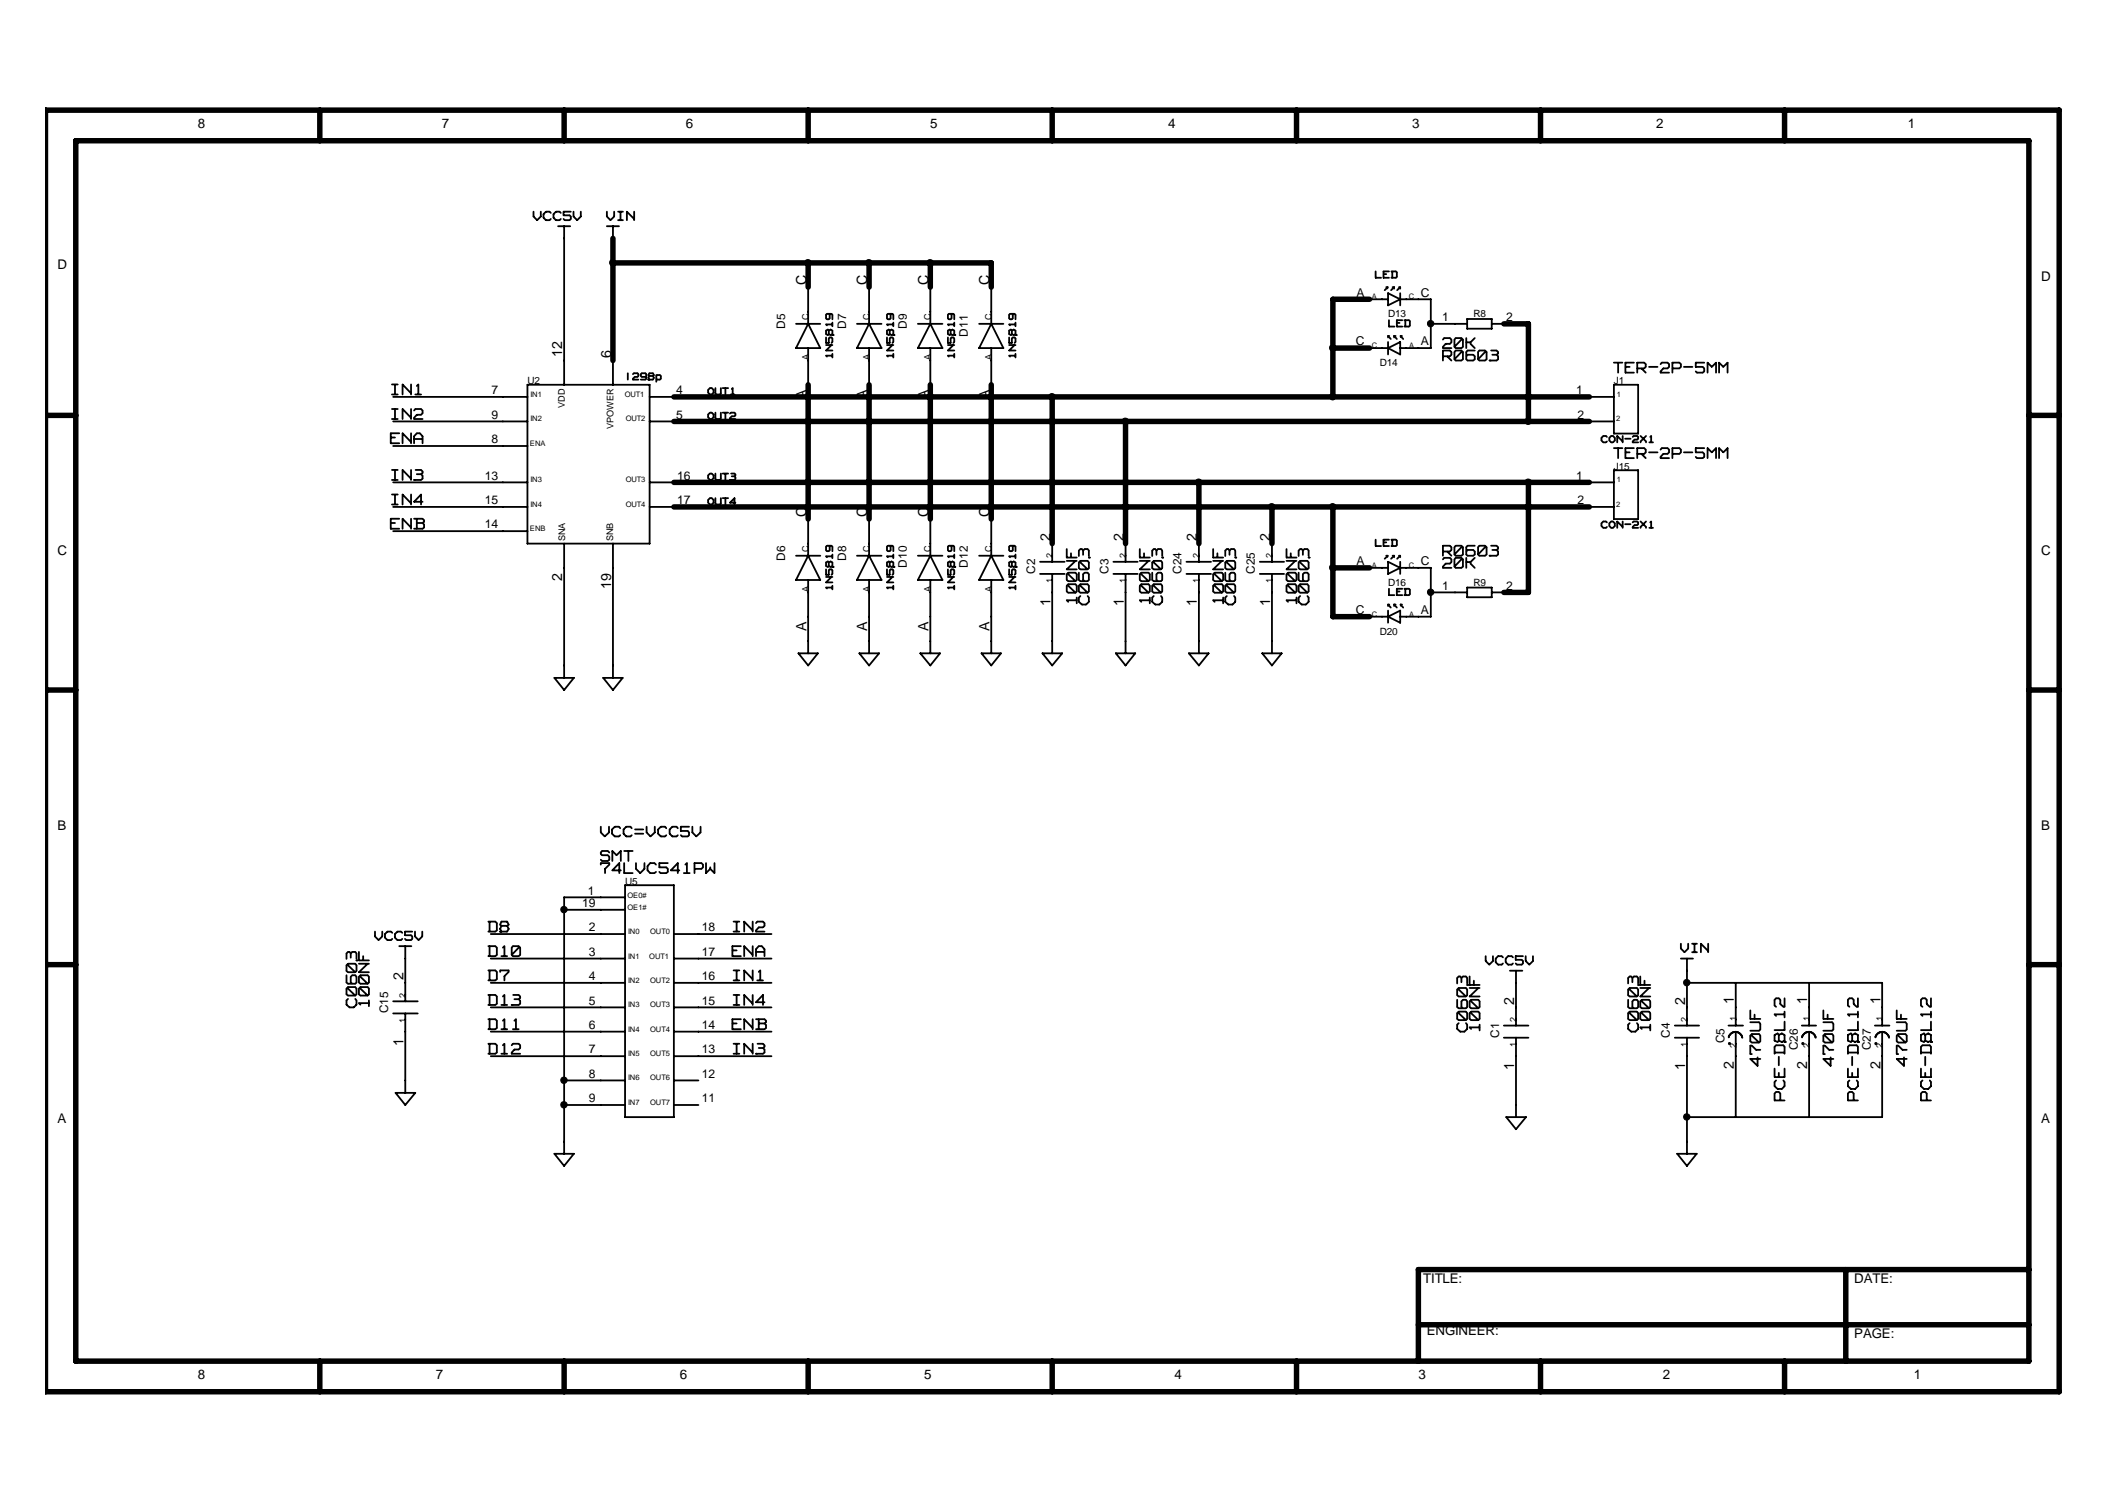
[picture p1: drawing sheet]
<svg xmlns="http://www.w3.org/2000/svg" width="297mm" height="210mm" viewBox="0 0 297 210" stroke-linecap="round" stroke-linejoin="round" font-family="sans-serif">
<defs><g id="words">
<g font-size="3" fill="#fff">
<text x="150.8" y="84.3" transform="rotate(-90 150.8 84.3)">100NF</text>
<text x="152.5" y="84.4" transform="rotate(-90 152.5 84.4)">C0603</text>
<text x="161" y="84.3" transform="rotate(-90 161 84.3)">100NF</text>
<text x="162.7" y="84.4" transform="rotate(-90 162.7 84.4)">C0603</text>
<text x="171.2" y="84.3" transform="rotate(-90 171.2 84.3)">100NF</text>
<text x="172.9" y="84.4" transform="rotate(-90 172.9 84.4)">C0603</text>
<text x="181.5" y="84.3" transform="rotate(-90 181.5 84.3)">100NF</text>
<text x="183.2" y="84.4" transform="rotate(-90 183.2 84.4)">C0603</text>
<text x="50.2" y="140.7" transform="rotate(-90 50.2 140.7)">C0603</text>
<text x="51.9" y="140.5" transform="rotate(-90 51.9 140.5)">100NF</text>
<text x="207.1" y="143.9" transform="rotate(-90 207.1 143.9)">100NF</text>
<text x="230.9" y="143.9" transform="rotate(-90 230.9 143.9)">100NF</text>
<text x="205.3" y="144.1" transform="rotate(-90 205.3 144.1)">C0603</text>
<text x="229.2" y="144.1" transform="rotate(-90 229.2 144.1)">C0603</text>
<text x="246.3" y="148.9" transform="rotate(-90 246.3 148.9)">470UF</text>
<text x="256.5" y="148.9" transform="rotate(-90 256.5 148.9)">470UF</text>
<text x="266.7" y="148.9" transform="rotate(-90 266.7 148.9)">470UF</text>
<text x="249.6" y="153.7" transform="rotate(-90 249.6 153.7)">PCE-D8L12</text>
<text x="259.9" y="153.7" transform="rotate(-90 259.9 153.7)">PCE-D8L12</text>
<text x="270.1" y="153.7" transform="rotate(-90 270.1 153.7)">PCE-D8L12</text>
</g>
<g font-size="2.7" fill="#fff">
<text x="201.5" y="50.6">R0603</text>
<text x="201.5" y="48.9">20K</text>
<text x="225.4" y="52.3">TER-2P-5MM</text>
<text x="54.7" y="58.8">IN2</text>
<text x="54.7" y="55.4">IN1</text>
<text x="54.6" y="62.2">ENA</text>
<text x="225.4" y="64.3">TER-2P-5MM</text>
<text x="54.7" y="70.8">IN4</text>
<text x="54.7" y="67.3">IN3</text>
<text x="54.6" y="74.1">ENB</text>
<text x="201.5" y="77.9">R0603</text>
<text x="201.5" y="79.6">20K</text>
<text x="83.9" y="122.2">74LVC541PW</text>
<text x="83.9" y="120.5">SMT</text>
<text x="68.2" y="130.4">D8</text>
<text x="102.4" y="130.4">IN2</text>
<text x="68.2" y="133.8">D10</text>
<text x="68.2" y="137.2">D7</text>
<text x="102.3" y="133.8">ENA</text>
<text x="102.4" y="137.2">IN1</text>
<text x="68.2" y="140.6">D13</text>
<text x="102.4" y="140.6">IN4</text>
<text x="68.2" y="147.5">D12</text>
<text x="68.2" y="144">D11</text>
<text x="102.3" y="144">ENB</text>
<text x="102.4" y="147.5">IN3</text>
</g>
<text font-size="2.6" fill="#fff" x="83.9" y="117.1">VCC=VCC5V</text>
<g font-size="2.3" fill="#fff">
<text x="74.5" y="31">VCC5V</text>
<text x="84.8" y="31">VIN</text>
<text x="52.4" y="131.5">VCC5V</text>
<text x="207.5" y="134.9">VCC5V</text>
<text x="234.7" y="133.2">VIN</text>
</g>
<g font-size="2">
<text x="112.6" y="39.8" transform="rotate(-90 112.6 39.8)">C</text>
<text x="121.1" y="39.8" transform="rotate(-90 121.1 39.8)">C</text>
<text x="129.7" y="39.8" transform="rotate(-90 129.7 39.8)">C</text>
<text x="138.2" y="39.8" transform="rotate(-90 138.2 39.8)">C</text>
<text x="78.5" y="49.9" transform="rotate(-90 78.5 49.9)">12</text>
<text x="85.3" y="50" transform="rotate(-90 85.3 50)">6</text>
<text x="112.6" y="55.8" transform="rotate(-90 112.6 55.8)">A</text>
<text x="121.1" y="55.8" transform="rotate(-90 121.1 55.8)">A</text>
<text x="129.7" y="55.8" transform="rotate(-90 129.7 55.8)">A</text>
<text x="138.2" y="55.8" transform="rotate(-90 138.2 55.8)">A</text>
<text x="112.6" y="72.2" transform="rotate(-90 112.6 72.2)">C</text>
<text x="121.1" y="72.2" transform="rotate(-90 121.1 72.2)">C</text>
<text x="129.7" y="72.2" transform="rotate(-90 129.7 72.2)">C</text>
<text x="138.2" y="72.2" transform="rotate(-90 138.2 72.2)">C</text>
<text x="146.7" y="75.6" transform="rotate(-90 146.7 75.6)">2</text>
<text x="156.9" y="75.6" transform="rotate(-90 156.9 75.6)">2</text>
<text x="167.1" y="75.6" transform="rotate(-90 167.1 75.6)">2</text>
<text x="177.4" y="75.6" transform="rotate(-90 177.4 75.6)">2</text>
<text x="78.5" y="81.1" transform="rotate(-90 78.5 81.1)">2</text>
<text x="85.3" y="82.2" transform="rotate(-90 85.3 82.2)">19</text>
<text x="112.6" y="88.2" transform="rotate(-90 112.6 88.2)">A</text>
<text x="121.1" y="88.2" transform="rotate(-90 121.1 88.2)">A</text>
<text x="129.7" y="88.2" transform="rotate(-90 129.7 88.2)">A</text>
<text x="138.2" y="88.2" transform="rotate(-90 138.2 88.2)">A</text>
<text x="146.7" y="84.7" transform="rotate(-90 146.7 84.7)">1</text>
<text x="156.9" y="84.7" transform="rotate(-90 156.9 84.7)">1</text>
<text x="167.1" y="84.7" transform="rotate(-90 167.1 84.7)">1</text>
<text x="177.4" y="84.7" transform="rotate(-90 177.4 84.7)">1</text>
<text x="56.3" y="136.9" transform="rotate(-90 56.3 136.9)">2</text>
<text x="211.5" y="140.3" transform="rotate(-90 211.5 140.3)">2</text>
<text x="235.3" y="140.3" transform="rotate(-90 235.3 140.3)">2</text>
<text x="242.1" y="140.2" transform="rotate(-90 242.1 140.2)">1</text>
<text x="252.4" y="140.2" transform="rotate(-90 252.4 140.2)">1</text>
<text x="262.6" y="140.2" transform="rotate(-90 262.6 140.2)">1</text>
<text x="56.3" y="146.1" transform="rotate(-90 56.3 146.1)">1</text>
<text x="211.5" y="149.5" transform="rotate(-90 211.5 149.5)">1</text>
<text x="235.3" y="149.5" transform="rotate(-90 235.3 149.5)">1</text>
<text x="242.1" y="149.3" transform="rotate(-90 242.1 149.3)">2</text>
<text x="252.4" y="149.3" transform="rotate(-90 252.4 149.3)">2</text>
<text x="262.6" y="149.3" transform="rotate(-90 262.6 149.3)">2</text>
</g>
<g font-size="2" fill="#fff">
<text x="116.6" y="49.9" transform="rotate(-90 116.6 49.9)">1N5819</text>
<text x="125.1" y="49.9" transform="rotate(-90 125.1 49.9)">1N5819</text>
<text x="133.6" y="49.9" transform="rotate(-90 133.6 49.9)">1N5819</text>
<text x="142.2" y="49.9" transform="rotate(-90 142.2 49.9)">1N5819</text>
<text x="116.6" y="82.3" transform="rotate(-90 116.6 82.3)">1N5819</text>
<text x="125.1" y="82.3" transform="rotate(-90 125.1 82.3)">1N5819</text>
<text x="133.6" y="82.3" transform="rotate(-90 133.6 82.3)">1N5819</text>
<text x="142.2" y="82.3" transform="rotate(-90 142.2 82.3)">1N5819</text>
</g>
<g font-size="1.9">
<text x="27.6" y="17.9">8</text>
<text x="61.7" y="17.9">7</text>
<text x="95.8" y="17.9">6</text>
<text x="129.9" y="17.9">5</text>
<text x="163.2" y="17.9">4</text>
<text x="197.2" y="17.9">3</text>
<text x="231.3" y="17.9">2</text>
<text x="266.4" y="17.9">1</text>
<text x="8" y="37.5">D</text>
<text x="285" y="39.2">D</text>
<text x="8" y="77.6">C</text>
<text x="285" y="77.6">C</text>
<text x="8" y="115.9">B</text>
<text x="285" y="115.9">B</text>
<text x="8" y="156.8">A</text>
<text x="285" y="156.8">A</text>
<text x="198.8" y="179.2">TITLE:</text>
<text x="259" y="179.2">DATE:</text>
<text x="199.3" y="186.5">ENGINEER:</text>
<text x="259" y="186.8">PAGE:</text>
<text x="27.6" y="192.6">8</text>
<text x="60.9" y="192.6">7</text>
<text x="95" y="192.6">6</text>
<text x="129.1" y="192.6">5</text>
<text x="164" y="192.6">4</text>
<text x="198.1" y="192.6">3</text>
<text x="232.2" y="192.6">2</text>
<text x="267.3" y="192.6">1</text>
</g>
<g font-size="1.7">
<text x="189.4" y="41.4">A</text>
<text x="198.4" y="41.4">C</text>
<text x="109.6" y="45.9" transform="rotate(-90 109.6 45.9)">D5</text>
<text x="118.2" y="45.9" transform="rotate(-90 118.2 45.9)">D7</text>
<text x="126.7" y="45.9" transform="rotate(-90 126.7 45.9)">D9</text>
<text x="135.2" y="47" transform="rotate(-90 135.2 47)">D11</text>
<text x="201.4" y="44.8">1</text>
<text x="210.4" y="44.8">2</text>
<text x="189.4" y="48.2">C</text>
<text x="198.4" y="48.2">A</text>
<text x="68.6" y="55">7</text>
<text x="68.6" y="58.5">9</text>
<text x="94.4" y="55">4</text>
<text x="94.4" y="58.5">5</text>
<text x="220.1" y="55">1</text>
<text x="220.3" y="58.5">2</text>
<text x="68.6" y="61.9">8</text>
<text x="67.7" y="67">13</text>
<text x="67.7" y="70.4">15</text>
<text x="94.6" y="67">16</text>
<text x="94.6" y="70.4">17</text>
<text x="220.1" y="67">1</text>
<text x="220.3" y="70.4">2</text>
<text x="67.7" y="73.8">14</text>
<text x="109.6" y="78.3" transform="rotate(-90 109.6 78.3)">D6</text>
<text x="118.2" y="78.3" transform="rotate(-90 118.2 78.3)">D8</text>
<text x="126.7" y="79.3" transform="rotate(-90 126.7 79.3)">D10</text>
<text x="135.2" y="79.3" transform="rotate(-90 135.2 79.3)">D12</text>
<text x="144.6" y="80.2" transform="rotate(-90 144.6 80.2)">C2</text>
<text x="154.8" y="80.2" transform="rotate(-90 154.8 80.2)">C3</text>
<text x="165" y="80.2" transform="rotate(-90 165 80.2)">C24</text>
<text x="175.3" y="80.2" transform="rotate(-90 175.3 80.2)">C25</text>
<text x="189.4" y="78.9">A</text>
<text x="198.4" y="78.9">C</text>
<text x="201.4" y="82.4">1</text>
<text x="210.4" y="82.4">2</text>
<text x="189.4" y="85.7">C</text>
<text x="198.4" y="85.7">A</text>
<text x="82.1" y="124.9">1</text>
<text x="81.3" y="126.7">19</text>
<text x="82.3" y="130.1">2</text>
<text x="98" y="130.1">18</text>
<text x="82.3" y="133.5">3</text>
<text x="82.3" y="136.9">4</text>
<text x="98" y="133.5">17</text>
<text x="98" y="136.9">16</text>
<text x="54.2" y="141.5" transform="rotate(-90 54.2 141.5)">C15</text>
<text x="82.3" y="140.3">5</text>
<text x="82.3" y="143.7">6</text>
<text x="98" y="140.3">15</text>
<text x="98" y="143.7">14</text>
<text x="82.3" y="147.1">7</text>
<text x="98" y="147.1">13</text>
<text x="209.3" y="144.9" transform="rotate(-90 209.3 144.9)">C1</text>
<text x="233.2" y="144.9" transform="rotate(-90 233.2 144.9)">C4</text>
<text x="240.8" y="145.7" transform="rotate(-90 240.8 145.7)">C5</text>
<text x="251.1" y="146.7" transform="rotate(-90 251.1 146.7)">C26</text>
<text x="261.3" y="146.7" transform="rotate(-90 261.3 146.7)">C27</text>
<text x="82.3" y="150.5">8</text>
<text x="82.3" y="153.9">9</text>
<text x="98" y="153.9">11</text>
<text x="98" y="150.5">12</text>
</g>
<g font-size="1.7" fill="#fff">
<text x="192.1" y="39">LED</text>
<text x="194" y="45.8">LED</text>
<text x="87.7" y="53.2">l298p</text>
<text x="98.9" y="58.6">OUT2</text>
<text x="98.9" y="55.2">OUT1</text>
<text x="223.6" y="61.9">CON-2X1</text>
<text x="98.9" y="70.6">OUT4</text>
<text x="98.9" y="67.2">OUT3</text>
<text x="192.1" y="76.4">LED</text>
<text x="223.6" y="73.9">CON-2X1</text>
<text x="194" y="83.3">LED</text>
</g>
<g font-size="1.4">
<text x="193.8" y="44.3">D13</text>
<text x="205.8" y="44.3">R8</text>
<text x="73.7" y="53.7">U2</text>
<text x="192.7" y="51.2">D14</text>
<text x="225.4" y="53.7">J1</text>
<text x="225.4" y="65.6">J15</text>
<text x="193.8" y="81.8">D16</text>
<text x="205.8" y="81.8">R9</text>
<text x="192.7" y="88.7">D20</text>
<text x="87.3" y="123.6">U5</text>
</g>
<g font-size="1.3">
<text x="112.9" y="44.7" transform="rotate(-90 112.9 44.7)">C</text>
<text x="121.5" y="44.7" transform="rotate(-90 121.5 44.7)">C</text>
<text x="130" y="44.7" transform="rotate(-90 130 44.7)">C</text>
<text x="138.5" y="44.7" transform="rotate(-90 138.5 44.7)">C</text>
<text x="112.9" y="50.3" transform="rotate(-90 112.9 50.3)">A</text>
<text x="121.5" y="50.3" transform="rotate(-90 121.5 50.3)">A</text>
<text x="130" y="50.3" transform="rotate(-90 130 50.3)">A</text>
<text x="138.5" y="50.3" transform="rotate(-90 138.5 50.3)">A</text>
<text x="78.9" y="57" transform="rotate(-90 78.9 57)">VDD</text>
<text x="85.7" y="59.9" transform="rotate(-90 85.7 59.9)">VPOWER</text>
<text x="78.9" y="75.6" transform="rotate(-90 78.9 75.6)">SNA</text>
<text x="85.6" y="75.6" transform="rotate(-90 85.6 75.6)">SNB</text>
<text x="112.9" y="77.1" transform="rotate(-90 112.9 77.1)">C</text>
<text x="121.5" y="77.1" transform="rotate(-90 121.5 77.1)">C</text>
<text x="130" y="77.1" transform="rotate(-90 130 77.1)">C</text>
<text x="138.5" y="77.1" transform="rotate(-90 138.5 77.1)">C</text>
<text x="147" y="78" transform="rotate(-90 147 78)">2</text>
<text x="157.3" y="78" transform="rotate(-90 157.3 78)">2</text>
<text x="167.5" y="78" transform="rotate(-90 167.5 78)">2</text>
<text x="177.7" y="78" transform="rotate(-90 177.7 78)">2</text>
<text x="112.9" y="82.6" transform="rotate(-90 112.9 82.6)">A</text>
<text x="121.5" y="82.6" transform="rotate(-90 121.5 82.6)">A</text>
<text x="130" y="82.6" transform="rotate(-90 130 82.6)">A</text>
<text x="138.5" y="82.6" transform="rotate(-90 138.5 82.6)">A</text>
<text x="147" y="81.4" transform="rotate(-90 147 81.4)">1</text>
<text x="157.3" y="81.4" transform="rotate(-90 157.3 81.4)">1</text>
<text x="167.5" y="81.4" transform="rotate(-90 167.5 81.4)">1</text>
<text x="177.7" y="81.4" transform="rotate(-90 177.7 81.4)">1</text>
<text x="56.7" y="142.8" transform="rotate(-90 56.7 142.8)">1</text>
<text x="56.7" y="139.4" transform="rotate(-90 56.7 139.4)">2</text>
<text x="211.8" y="142.8" transform="rotate(-90 211.8 142.8)">2</text>
<text x="235.7" y="142.8" transform="rotate(-90 235.7 142.8)">2</text>
<text x="242.5" y="142.6" transform="rotate(-90 242.5 142.6)">1</text>
<text x="252.7" y="142.6" transform="rotate(-90 252.7 142.6)">1</text>
<text x="262.9" y="142.6" transform="rotate(-90 262.9 142.6)">1</text>
<text x="211.8" y="146.2" transform="rotate(-90 211.8 146.2)">1</text>
<text x="235.7" y="146.2" transform="rotate(-90 235.7 146.2)">1</text>
<text x="242.5" y="146.4" transform="rotate(-90 242.5 146.4)">2</text>
<text x="252.7" y="146.4" transform="rotate(-90 252.7 146.4)">2</text>
<text x="262.9" y="146.4" transform="rotate(-90 262.9 146.4)">2</text>
</g>
<g font-size="1.1">
<text x="191.6" y="41.8">A</text>
<text x="196.8" y="41.8">C</text>
<text x="191.6" y="48.6">C</text>
<text x="196.8" y="48.6">A</text>
<text x="74.1" y="58.9">IN2</text>
<text x="74.1" y="55.4">IN1</text>
<text x="87.2" y="55.4">OUT1</text>
<text x="87.4" y="58.9">OUT2</text>
<text x="225.7" y="58.9">2</text>
<text x="225.8" y="55.4">1</text>
<text x="74" y="62.3">ENA</text>
<text x="74.1" y="70.8">IN4</text>
<text x="74.1" y="67.4">IN3</text>
<text x="87.4" y="70.8">OUT4</text>
<text x="87.4" y="67.4">OUT3</text>
<text x="225.7" y="70.8">2</text>
<text x="225.8" y="67.4">1</text>
<text x="74" y="74.2">ENB</text>
<text x="191.6" y="79.3">A</text>
<text x="196.8" y="79.3">C</text>
<text x="191.6" y="86.1">C</text>
<text x="196.8" y="86.1">A</text>
<text x="87.6" y="125.4">OE0#</text>
<text x="87.6" y="127.1">OE1#</text>
<text x="87.7" y="130.4">IN0</text>
<text x="90.8" y="130.4">OUT0</text>
<text x="87.7" y="137.3">IN2</text>
<text x="87.7" y="133.9">IN1</text>
<text x="90.7" y="133.9">OUT1</text>
<text x="90.8" y="137.3">OUT2</text>
<text x="87.7" y="140.7">IN3</text>
<text x="90.8" y="140.7">OUT3</text>
<text x="87.7" y="147.5">IN5</text>
<text x="87.7" y="144.1">IN4</text>
<text x="90.8" y="147.5">OUT5</text>
<text x="90.8" y="144.1">OUT4</text>
<text x="87.7" y="154.3">IN7</text>
<text x="87.7" y="150.9">IN6</text>
<text x="90.8" y="154.3">OUT7</text>
<text x="90.8" y="150.8">OUT6</text>
</g>
</g></defs>
<g fill="none" stroke="#000" stroke-width=".25">
<path d="M6.5 15.6h280.9v178.6h-280.9zM10.4 19.5h273.1v170.8h-273.1zM74.5 30.2l.5 .5M74.5 29.6v.6M75.5 29.6v.6M75.5 30.2l-.5 .5M75.9 29.9v.5M75.9 30.4l.3 .3M76.2 29.6l-.3 .3M76.3 29.6h.4M76.3 30.7h.4M76.8 29.6l.1 .1"/>
<path d="M76.9 30.6l-.1 .1M77.3 30.4l.3 .3M77.3 29.9v.5M77.6 29.6l-.3 .3M77.7 29.6h.4M77.7 30.7h.4M77.9 31.6h1.7M78.1 29.6l.2 .1M78.3 30.6l-.2 .1M78.7 30.6l.2 .1M78.7 29.6v.5M78.7 29.6h1"/>
<path d="M78.7 30.1h.8M78.8 31.6v22.1M78.9 30.7h.6M79.5 30.1l.2 .1M79.7 30.6l-.2 .1M79.7 30.3v.2M80.1 30.2l.5 .5M80.1 29.6v.6M81.1 29.6v.6M81.1 30.2l-.5 .5M84.8 31.6h1.6M84.8 30.2l.4 .5"/>
<path d="M84.8 29.6v.6M85.6 31.6v1.7M85.8 29.6v.6M85.8 30.2l-.5 .5M86.3 29.6h.7M86.3 30.7h.7M86.7 29.6v1.1M87.5 29.6l1 .9M87.5 29.6v1.1M88.6 29.6v1.1M192.1 37.9v.9M192.2 38.8h.7"/>
<path d="M193.2 37.9h.8M193.2 37.9v.9M193.3 38.3h.3M193.3 38.8h.7M194.3 37.9h.6M194.3 38.8h.6M194.4 37.9v.8M194.9 37.9l.2 .1M195.1 38.7l-.2 .1M195.1 38.1v.5M54.7 55.1h.8M54.7 58.5h.8"/>
<path d="M54.7 53.7h.8M54.7 57.1h.8M54.9 55.4h18.8M54.9 58.9h18.8M55.2 53.7v1.3M55.2 57.2v1.3M56.2 53.7v1.4M56.2 57.2v1.3M56.2 53.7l1.2 1.2M56.2 57.1l1.2 1.2M57.4 53.7v1.4M57.4 57.1v1.4"/>
<path d="M57.8 58.4v.1M57.9 58.5h1.1M58 55.1h.8M58 57.1l-.2 .2M58 57.1h.8M58.2 57.9l-.4 .4M58.3 57.9h.5M58.4 53.7l-.2 .2M58.4 53.7v1.3M58.8 57.1l.2 .2M59 57.4v.3M59 57.7l-.2 .2"/>
<path d="M73.7 53.7h17v22.2h-17zM85.6 50.3v3.4M87.7 52.1v.9M88.4 52.9v.1M88.4 53h.8M88.5 52.1l-.1 .2M88.6 52.1h.4M88.6 52.6l-.2 .3M88.7 52.6h.3M89 52.1l.2 .2M89.2 52.3v.2M89.2 52.5l-.2 .1"/>
<path d="M89.5 53h.6M89.5 52.5l.1 .1M89.5 52.3v.2M89.6 52.1l-.1 .2M89.7 52.6h.4M89.7 52.1h.4M90.1 52.1l.2 .2M90.2 52.5l-.1 .1M90.3 52.9l-.2 .1M90.3 52.3v.5M90.6 53h.1M90.7 52.1l-.1 .3 .1 .1-.1 .3 .1 .2"/>
<path d="M90.7 53h.4M90.7 55.4h3.4M90.7 58.9h3.4M90.7 52.1h.4M90.7 52.5h.4M91.2 52.1l.1 .3-.1 .1 .1 .3-.1 .2M91.7 52.4v.9M91.7 52.9l.1 .1M91.8 52.4l-.1 .1M91.8 53h.3M91.8 52.4h.3M92.2 52.4l.1 .1"/>
<path d="M92.3 52.9l-.1 .1M92.3 52.5v.3M98.9 54.5v.3M98.9 57.9v.3M98.9 54.8l.2 .3M98.9 58.3l.2 .2M99.1 54.2l-.2 .3M99.1 57.6l-.2 .3M99.2 54.2h.2M99.2 55.1h.2M99.2 57.6h.2M99.2 58.5h.2"/>
<path d="M99.4 54.2l.3 .3M99.4 57.6l.3 .3M99.7 54.5v.3M99.7 57.9v.3M99.7 54.8l-.3 .3M99.7 58.3l-.3 .2M99.9 55l.1 .1M99.9 58.4l.1 .1M99.9 54.2v.7M99.9 57.6v.7M100.1 55.1h.4M100.1 58.5h.4"/>
<path d="M100.7 55l-.2 .1M100.7 58.4l-.2 .1M100.7 54.2v.7M100.7 57.6v.7M100.9 54.2h.8M100.9 57.6h.8M101.3 54.2v.9M101.3 57.7v.8M101.9 58.4v.1M102 58.5h.7M102.1 55.1h.5M102.1 57.6l-.2 .2"/>
<path d="M102.1 57.6h.4M102.2 58.1l-.3 .3M102.2 58.1h.3M102.3 54.2l-.1 .1M102.3 54.2v.8M102.6 57.6l.1 .2M102.7 57.8v.2M102.7 58l-.1 .1M111.2 45.2h3.4M112.9 40.1v5.1M112.9 48.6v5.1M112.9 45.2l1.7 3.4h-3.4z"/>
<path d="M115.4 44.5l.1 .1M115.4 45.3l.1 .1M115.4 46.2l.2-.2 .1 .2 .3-.2 .2 .2M115.4 46.7l.2 .1 .1-.1 .3 .1 .2-.1M115.4 49.7l.1 .1M115.4 44v.4M115.4 46.2v.4M115.4 47.1v.8M115.4 47.9h.3M115.4 48.2h.8M115.4 45.3h.8M115.4 49h.8"/>
<path d="M115.4 49.7h.8M115.5 43.8l-.1 .2M115.5 44.6h.2M115.5 43.8h.6M115.7 46.2v.4M115.7 47.3v.6M115.8 43.9l.1 .1M115.9 44.5l-.2 .1M115.9 47.1l-.2 .2M115.9 44v.4M115.9 47.1h.2M116.1 48.2l-.7 .8"/>
<path d="M116.1 43.8l.1 .2M116.1 47.1l.1 .2M116.2 46.8h.1M116.2 47.8l-.1 .1M116.2 44v.6M116.2 45.1v.5M116.2 46.2v.4M116.2 47.3v.4M116.2 49.4v.5M119.7 45.2h3.4M121.4 40.1v5.1M121.4 48.6v5.1"/>
<path d="M121.4 45.2l1.7 3.4h-3.4zM123.9 44.5l.1 .1M123.9 45.3l.1 .1M123.9 46.2l.2-.2 .1 .2 .3-.2 .3 .2M123.9 46.7l.2 .1 .1-.1 .3 .1 .3-.1M123.9 49.7l.1 .1M123.9 44v.4M123.9 46.2v.4M123.9 47.1v.8M123.9 47.9h.3M123.9 48.2h.9M123.9 45.3h.8"/>
<path d="M123.9 49h.9M123.9 49.7h.8M124 43.8l-.1 .2M124 44.6h.2M124 43.8h.6M124.2 46.2v.4M124.2 47.3v.6M124.3 43.9l.1 .1M124.4 44.5l-.2 .1M124.4 47.1l-.2 .2M124.4 44v.4M124.4 47.1h.2"/>
<path d="M124.6 48.2l-.7 .8M124.6 43.8l.2 .2M124.6 47.1l.2 .2M124.8 46.8h.1M124.8 47.8l-.2 .1M124.8 44v.6M124.8 45.1v.5M124.8 46.2v.4M124.8 47.3v.4M124.8 49.4v.5M128.2 45.2h3.4M129.9 40.1v5.1"/>
<path d="M129.9 48.6v5.1M129.9 45.2l1.7 3.4h-3.4zM132.4 44.5l.1 .1M132.4 45.3l.1 .1M132.4 46.2l.2-.2 .2 .2 .2-.2 .3 .2M132.4 46.7l.2 .1 .2-.1 .2 .1 .3-.1M132.4 49.7l.1 .1M132.4 47.9h.4M132.4 48.2h.9M132.4 44v.4M132.4 46.2v.4M132.4 47.1v.8"/>
<path d="M132.4 45.3h.8M132.4 49h.9M132.4 49.7h.8M132.5 43.8l-.1 .2M132.5 44.6h.2M132.5 43.8h.6M132.8 46.2v.4M132.8 47.3v.6M132.8 43.9l.1 .1M132.9 44.5l-.1 .1M132.9 47.1l-.1 .2M132.9 44v.4"/>
<path d="M132.9 47.1h.2M133.1 48.2l-.7 .8M133.1 43.8l.2 .2M133.1 47.1l.2 .2M133.3 46.8h.1M133.3 47.8l-.2 .1M133.3 44v.6M133.3 45.1v.5M133.3 46.2v.4M133.3 47.3v.4M133.3 49.4v.5M136.7 45.2h3.4"/>
<path d="M138.4 40.1v5.1M138.4 48.6v5.1M138.4 45.2l1.7 3.4h-3.4zM140.9 45.3l.2 .1M140.9 44.5l.2 .1M140.9 46.2l.3-.2 .1 .2 .3-.2 .2 .2M140.9 46.7l.3 .1 .1-.1 .3 .1 .2-.1M140.9 49.7l.2 .1M140.9 44v.4M140.9 46.2v.4M140.9 47.1v.8M140.9 47.9h.4"/>
<path d="M140.9 48.2h.9M141 45.3h.8M141 49h.8M141 49.7h.8M141.1 43.8l-.2 .2M141.1 44.6h.2M141.1 43.8h.5M141.3 46.2v.4M141.3 47.3v.6M141.4 43.9v.1M141.4 44.5l-.1 .1M141.4 47.1l-.1 .2"/>
<path d="M141.4 44v.4M141.5 47.1h.1M141.6 48.2l-.7 .8M141.7 43.8l.1 .2M141.7 47.1l.1 .2M141.8 46.8h.1M141.8 47.8l-.1 .1M141.8 44v.6M141.8 45.1v.5M141.8 46.2v.4M141.8 47.3v.4M141.8 49.4v.5"/>
<path d="M191.3 48.6h2.5M191.3 41.8h2.5M193.6 40.1h.2v.2M193.8 40.1l-.4 .4M193.8 41l1.7 .8-1.7 .8zM193.8 47v.1M193.8 47.8v1.7M193.8 48.6l1.7-.8v1.7zM194 44.7v.9M194 46.9h-.2l.4 .4M194 45.6h.7M194.5 40.1h.2"/>
<path d="M194.7 46.9h.2M194.7 40.1v.2M194.7 46.9v.2M194.7 46.9l.4 .4M194.7 40.1l-.4 .4M195.1 44.7h.7M195.1 44.8v.8M195.1 45.1h.4M195.1 45.6h.7M195.4 40.1h.1l-.4 .4M195.5 40.1v.2M195.5 41v1.6"/>
<path d="M195.5 41.8h4.3v6.8h-4.3M195.6 46.9l.4 .4M195.8 46.9h-.2v.2M196.1 44.7h.6M196.1 45.6h.6M196.3 44.8v.8M196.8 44.7l.1 .1M196.9 45.5l-.1 .1M196.9 44.9v.5M199.8 45.2h5.1M201.5 48.5v.1M201.5 49v1.3"/>
<path d="M201.5 49h.9M201.5 48.6h1.2M201.5 49.8h.9M201.7 47.2l-.2 .2M201.7 47.2h.7M201.9 48l-.4 .4M201.9 48h.5M202.1 49.8l.6 .5M202.5 47.2l.2 .2M202.5 49l.2 .2M202.7 47.5v.3M202.7 49.2v.3"/>
<path d="M202.7 47.8l-.2 .2M202.7 49.5l-.2 .3M203.1 48.4l.2 .2M203.1 50.2l.2 .1M203.1 47.5v.9M203.1 49.2v.9M203.3 47.2l-.2 .2M203.3 49l-.2 .2M203.3 48.6h.7M203.3 49h.7M203.3 47.2h.7M203.3 50.3h.7"/>
<path d="M204 47.5l-.8 .9M204 49.2l-.8 .9M204.1 47.4h.2M204.1 47.2l.2 .2M204.1 49.2h.2M204.1 49l.2 .2M204.3 48.4l-.2 .2M204.3 50.2l-.2 .1M204.3 47.5v.9M204.3 49.2v.9M204.8 50.2l.1 .1M204.8 47.2v1.4"/>
<path d="M204.8 49.2v.9M204.8 47.8h.5M204.9 44.5h3.4v1.4h-3.4zM204.9 49.5l-.1 .2M204.9 49l-.1 .2M205 49h1M205 50.3h.7M205 49.5h.7M205.4 47.9v.1M205.4 48.1l.6 .5M205.7 49.5l.3 .3M206 49.8v.3"/>
<path d="M206 50.2l-.3 .1M206 47.2l-.6 .6M206.4 50.2l.2 .1M206.4 49.2v.9M206.6 49l-.2 .2M206.6 49h.7M206.6 50.3h.7M207.3 49.2l-.8 .9M207.4 49.2h.2M207.4 49l.2 .2M207.6 50.2l-.2 .1M207.6 49.2v.9"/>
<path d="M208 50.3h.1M208.2 49h.8M208.2 50.3h.8M208.3 45.2h1.7M208.4 49.5h.6M209 49l.2 .2M209 49.6l.2 .2M209.2 49.2v.1M209.2 49.8v.3M209.2 50.2l-.2 .1M209.2 49.4l-.2 .1M222 55.4h3.4"/>
<path d="M222 58.9h3.4M225.4 53.7h3.4v6.9h-3.4zM225.4 50.6h1.2M226 50.7v1.3M227 50.7v1.3M227 50.6h1.2M227 52h1.2M227 51.2h.6M228.6 50.7v1.3M228.6 50.6h1M228.7 51.4h.9M229.3 51.5l.5 .5"/>
<path d="M229.6 50.6l.2 .3M229.8 50.9v.3M229.8 51.2l-.2 .2M230.3 51.2h1.2M231.9 51.9v.1M231.9 52h1.2M232.1 50.6l-.2 .3M232.1 50.6h.7M232.3 51.4l-.4 .5M232.3 51.4h.5M232.9 50.6l.2 .3M233.1 50.9v.3"/>
<path d="M233.1 51.2l-.2 .2M233.6 50.7v1.3M233.6 50.6h.9M233.6 51.4h.9M234.5 50.6l.2 .3M234.7 50.9v.3M234.7 51.2l-.2 .2M235.2 51.2h1.1M236.8 51.9l.2 .1M236.8 50.6v.6M236.9 51.2h.8M236.9 50.6h1.1"/>
<path d="M237 52h.7M237.8 51.2l.2 .2M238 51.5v.3M238 51.9l-.2 .1M238.5 50.7v1.3M238.5 50.6l.5 .6M239.6 50.7v1.3M239.6 50.6l-.5 .6M240.1 50.7v1.3M240.1 50.6l.5 .6M241.3 50.7v1.3M241.3 50.6l-.6 .6"/>
<path d="M54.6 60.5h1.2M54.6 72.4h1.2M54.6 60.6v1.3M54.6 72.5v1.3M54.6 73h.6M54.6 73.8h1.2M54.6 61.1h.6M54.6 61.9h1.2M54.7 67h.8M54.7 70.5h.8M54.7 65.6h.8M54.7 69.1h.8"/>
<path d="M54.9 67.4h18.8M54.9 70.8h18.8M54.9 62.3h18.8M54.9 74.2h18.8M55.2 65.7v1.3M55.2 69.1v1.3M56.2 65.6l1.2 1.2M56.2 60.6v1.3M56.2 65.7v1.3M56.2 69.1v1.4M56.2 72.5v1.3M56.2 72.4l1.2 1.2"/>
<path d="M56.2 69.1l1.2 1.1M56.2 60.5l1.2 1.2M57.4 60.5v1.4M57.4 65.6v1.4M57.4 69.1v1.4M57.4 72.4v1.4M57.8 67h.1M57.8 61v.9M57.8 72.4h1.2M57.8 73.8h1.2M57.9 70.1h1.1M57.9 61.3h1.1"/>
<path d="M58 67h.8M58 65.6h.8M58.2 66.2h.6M58.2 72.5v1.3M58.2 60.5l-.4 .4M58.3 60.5h.3M58.3 73h.7M58.6 60.5l.4 .4M58.8 65.6l.2 .2M58.8 69.1v1.4M58.8 69.1l-1 1M58.8 66.3l.2 .1"/>
<path d="M59 61v.9M59 65.9v.1M59 66.5v.3M59 66.9l-.2 .1M59 66.1l-.2 .1M59 72.4l.2 .3M59 73l.2 .3M59.2 72.9l-.1 .1M59.2 72.7v.1M59.2 73.3v.3M59.2 73.7l-.2 .1M78.8 75.9v18.8"/>
<path d="M85.6 75.9v18.8M90.7 67.4h3.4M90.7 70.8h3.4M98.9 66.4v.3M98.9 69.9v.3M98.9 66.8l.2 .2M98.9 70.2l.2 .3M99.1 66.1l-.2 .3M99.1 69.6l-.2 .2M99.2 66.1h.2M99.2 67h.2M99.2 69.6h.2"/>
<path d="M99.2 70.5h.2M99.4 66.1l.3 .3M99.4 69.6l.3 .2M99.7 66.4v.3M99.7 69.9v.3M99.7 66.8l-.3 .2M99.7 70.2l-.3 .3M99.9 66.9l.1 .1M99.9 70.3l.1 .2M99.9 66.1v.8M99.9 69.6v.7M100.1 67h.4"/>
<path d="M100.1 70.5h.4M100.7 66.9l-.2 .1M100.7 70.3l-.2 .2M100.7 66.1v.8M100.7 69.6v.7M100.9 66.1h.8M100.9 69.6h.8M101.3 66.2v.8M101.3 69.6v.9M101.9 67h.1M102 70.2h.7M102.1 66.1h.4"/>
<path d="M102.1 67h.4M102.2 66.5h.3M102.6 66.1l.1 .2M102.6 69.6v.9M102.6 69.6l-.7 .6M102.6 66.6h.1M102.7 66.3v.1M102.7 66.7v.2M102.7 66.9l-.1 .1M102.7 66.4l-.1 .1M111.2 77.6h3.4M112.9 72.5v5.1"/>
<path d="M112.9 77.6l1.7 3.4h-3.4zM115.4 76.8l.1 .2M115.4 77.7l.1 .1M115.4 78.5l.2-.1 .1 .1 .3-.1 .2 .1M115.4 79.1l.2 .1 .1-.1 .3 .1 .2-.1M115.4 76.4v.4M115.4 78.6v.4M115.4 79.5v.7M115.4 77.7h.8M115.5 76.2l-.1 .1M115.5 77h.2M115.5 76.2h.6"/>
<path d="M115.7 78.6v.4M115.7 79.7v.5M115.8 76.3h.1M115.9 76.8l-.2 .2M115.9 79.5l-.2 .1M115.9 76.4v.4M115.9 79.5h.2M116.1 76.2l.1 .1M116.1 79.5l.1 .1M116.2 79.2h.1M116.2 76.4v.6M116.2 77.4v.5"/>
<path d="M116.2 78.6v.4M116.2 79.7v.4M119.7 77.6h3.4M121.4 72.5v5.1M121.4 77.6l1.7 3.4h-3.4zM123.9 76.8l.1 .2M123.9 77.7l.1 .1M123.9 78.5l.2-.1 .1 .1 .3-.1 .3 .1M123.9 79.1l.2 .1 .1-.1 .3 .1 .3-.1M123.9 76.4v.4M123.9 78.6v.4M123.9 79.5v.7"/>
<path d="M123.9 77.7h.8M124 76.2l-.1 .1M124 77h.2M124 76.2h.6M124.2 78.6v.4M124.2 79.7v.5M124.3 76.3h.1M124.4 76.8l-.2 .2M124.4 79.5l-.2 .1M124.4 76.4v.4M124.4 79.5h.2M124.6 76.2l.2 .1"/>
<path d="M124.6 79.5l.2 .1M124.8 79.2h.1M124.8 76.4v.6M124.8 77.4v.5M124.8 78.6v.4M124.8 79.7v.4M128.2 77.6h3.4M129.9 72.5v5.1M129.9 77.6l1.7 3.4h-3.4zM132.4 76.8l.1 .2M132.4 77.7l.1 .1M132.4 78.5l.2-.1 .2 .1 .2-.1 .3 .1"/>
<path d="M132.4 79.1l.2 .1 .2-.1 .2 .1 .3-.1M132.4 76.4v.4M132.4 78.6v.4M132.4 79.5v.7M132.4 77.7h.8M132.5 76.2l-.1 .1M132.5 77h.2M132.5 76.2h.6M132.8 78.6v.4M132.8 79.7v.5M132.8 76.3h.1M132.9 76.8l-.1 .2"/>
<path d="M132.9 79.5l-.1 .1M132.9 76.4v.4M132.9 79.5h.2M133.1 76.2l.2 .1M133.1 79.5l.2 .1M133.3 79.2h.1M133.3 76.4v.6M133.3 77.4v.5M133.3 78.6v.4M133.3 79.7v.4M136.7 77.6h3.4M138.4 72.5v5.1"/>
<path d="M138.4 77.6l1.7 3.4h-3.4zM140.9 76.8l.2 .2M140.9 77.7l.2 .1M140.9 78.5l.3-.1 .1 .1 .3-.1 .2 .1M140.9 79.1l.3 .1 .1-.1 .3 .1 .2-.1M140.9 76.4v.4M140.9 78.6v.4M140.9 79.5v.7M141 77.7h.8M141.1 76.2l-.2 .1M141.1 77h.2M141.1 76.2h.5"/>
<path d="M141.3 78.6v.4M141.3 79.7v.5M141.4 76.3h.1M141.4 76.8l-.1 .2M141.4 79.5l-.1 .1M141.4 76.4v.4M141.5 79.5h.1M141.7 76.2l.1 .1M141.7 79.5l.1 .1M141.8 79.2h.1M141.8 76.4v.6M141.8 77.4v.5"/>
<path d="M141.8 78.6v.4M141.8 79.7v.4M145.2 78.5h3.5M146.9 75.9v2.6M149 78.3h1.4M149 76.7v1.2M149 79.5h1.4M149 77.9h1.4M149.2 80l-.2 .2M149.2 80h1M149.6 77.3v.5M150.2 78.4l-1.2 1.1"/>
<path d="M150.2 80l.2 .2M150.7 79.3l.2 .2M150.7 76.9v.8M150.7 78.6v.7M150.7 80v1M150.9 76.7l-.2 .2M150.9 78.4v.1M150.9 78.3l-.2 .2M150.9 79.5h.9M150.9 76.7h.1M150.9 78.3h.9M150.9 78.6l.9 .9"/>
<path d="M151.1 76.7l.2 .2M151.3 76.9v.6M151.5 76.7l-.2 .1M151.5 80l-.2 .2M151.5 76.7h.3M151.5 80h.3M151.9 76.7l.2 .2M151.9 78.3l.2 .2M151.9 80l.2 .2M152.1 77.9h.1M152.1 79.3l-.2 .2M152.1 76.9v.8"/>
<path d="M152.1 78.6v.7M155.5 78.5h3.4M157.2 75.9v2.6M159.2 78.3h1.4M159.2 76.7v1.2M159.2 79.5h1.4M159.2 77.9h1.4M159.4 80l-.2 .2M159.4 80h1M159.8 77.3v.5M160.4 78.4l-1.2 1.1M160.4 80l.2 .2"/>
<path d="M160.9 79.3l.2 .2M160.9 76.9v.8M160.9 78.6v.7M160.9 80v1M161.1 76.7l-.2 .2M161.1 78.4v.1M161.1 78.3l-.2 .2M161.2 79.5h.9M161.2 76.7h.1M161.2 78.3h.9M161.2 78.6l.9 .9M161.3 76.7l.2 .2"/>
<path d="M161.5 76.9v.6M161.7 76.7l-.2 .1M161.7 80l-.2 .2M161.8 76.7h.3M161.8 80h.3M162.1 76.7l.2 .2M162.1 78.3l.2 .2M162.1 80l.2 .2M162.3 77.9h.1M162.3 79.3l-.2 .2M162.3 76.9v.8M162.3 78.6v.7"/>
<path d="M165.7 78.5h3.4M167.4 75.9v2.6M169.4 78.3h1.4M169.4 76.7v1.2M169.5 79.5h1.3M169.5 77.9h1.3M169.6 80l-.2 .2M169.7 80h.9M170 77.3v.5M170.6 78.4l-1.2 1.1M170.6 80l.2 .2M171.1 79.3l.2 .2"/>
<path d="M171.1 76.9v.8M171.1 78.6v.7M171.1 80v1M171.3 76.7l-.2 .2M171.3 78.4v.1M171.3 78.3l-.2 .2M171.4 79.5h.9M171.4 76.7h.1M171.4 78.6l.9 .9M171.4 78.3h.9M171.5 76.7l.2 .2M171.7 76.9v.6"/>
<path d="M171.9 76.7l-.2 .1M171.9 80l-.2 .2M172 76.7h.3M172 80h.3M172.3 76.7l.2 .2M172.3 78.3l.2 .2M172.3 80l.2 .2M172.5 77.9h.1M172.5 79.3l-.2 .2M172.5 76.9v.8M172.5 78.6v.7M175.9 78.5h3.4"/>
<path d="M177.6 75.9v2.6M179.7 78.3h1.4M179.7 76.7v1.2M179.7 79.5h1.4M179.7 77.9h1.4M179.9 80l-.2 .2M179.9 80h.9M180.3 77.3v.5M180.8 78.4l-1.1 1.1M180.9 80l.2 .2M181.4 79.3l.2 .2M181.4 76.9v.8"/>
<path d="M181.4 78.6v.7M181.4 80v1M181.6 76.7l-.2 .2M181.6 78.4v.1M181.6 78.3l-.2 .2M181.6 79.5h.9M181.6 76.7h.1M181.6 78.3h.9M181.6 78.6l.9 .9M181.8 76.7l.1 .2M181.9 76.9v.6M182.2 76.7l-.2 .1"/>
<path d="M182.2 80l-.3 .2M182.2 76.7h.3M182.2 80h.3M182.6 80l.2 .2M182.6 76.7l.2 .2M182.6 78.3l.2 .2M182.8 77.9h.1M182.8 79.3l-.2 .2M182.8 76.9v.8M182.8 78.6v.7M191.3 79.3h2.5M192.1 75.4v.9"/>
<path d="M192.2 76.3h.7M193.2 75.4v.9M193.2 75.4h.8M193.3 75.7h.3M193.3 76.3h.7M193.6 77.6h.2v.2M193.8 77.6l-.4 .4M193.8 78.5l1.7 .8-1.7 .9zM194.3 75.4h.6M194.3 76.3h.6M194.4 75.4v.8M194.5 77.6h.2"/>
<path d="M194.7 77.6v.2M194.7 77.6l-.4 .4M194.9 75.4l.2 .1M195.1 76.1l-.2 .2M195.1 75.5v.6M195.4 77.6h.1l-.4 .4M195.5 77.7v.1M195.5 78.5v1.7M195.5 79.3h4.3v6.8h-4.3M201.5 76.3v1.3M201.5 79.2v.1M201.5 76.2h.9"/>
<path d="M201.5 79.3h1.2M201.5 77h.9M201.7 77.9l-.2 .2M201.7 77.9h.7M201.9 78.7l-.4 .4M201.9 78.7h.5M202.1 77.1l.6 .5M202.5 76.2l.2 .2M202.5 77.9l.2 .2M202.7 76.5v.3M202.7 78.2v.3M202.7 76.8l-.2 .2"/>
<path d="M202.7 78.5l-.2 .2M203.1 77.4l.2 .2M203.1 79.1l.2 .2M203.1 76.5v.9M203.1 78.2v.9M203.3 76.2l-.2 .2M203.3 77.9l-.2 .2M203.3 77.6h.7M203.3 79.3h.7M203.3 76.2h.7M203.3 77.9h.7M204 76.5l-.8 .9"/>
<path d="M204 78.2l-.8 .9M204.1 76.4h.2M204.1 76.2l.2 .2M204.1 78.1h.2M204.1 77.9l.2 .2M204.3 77.4l-.2 .2M204.3 79.1l-.2 .2M204.3 76.5v.9M204.3 78.2v.9M204.8 77.4l.1 .2M204.8 76.5v.9M204.8 77.9v1.4"/>
<path d="M204.8 78.5h.5M204.9 76.8l-.1 .2M204.9 76.2l-.1 .2M205 77.6h.7M205 76.2h1M205 76.8h.7M205.4 78.5v.2M205.4 78.8l.6 .5M205.7 76.8l.3 .2M206 77.1v.3M206 77.4l-.3 .2M206 77.9l-.6 .6"/>
<path d="M206.4 77.4l.2 .2M206.4 76.5v.9M206.6 76.2l-.2 .2M206.6 77.6h.7M206.6 76.2h.7M207.3 76.5l-.8 .9M207.4 76.4h.2M207.4 76.2l.2 .2M207.6 77.4l-.2 .2M207.6 76.5v.9M208 77.6h.1M208.2 77.6h.8"/>
<path d="M208.2 76.2h.8M208.4 76.8h.6M209 76.2l.2 .2M209 76.8l.2 .2M209.2 76.5v.1M209.2 77.1v.3M209.2 77.4l-.2 .2M209.2 76.6l-.2 .2M222 67.4h3.4M222 70.8h3.4M223.6 61.2v.3M223.6 73.1v.3"/>
<path d="M223.6 73.5l.3 .2M223.6 61.5l.3 .3M223.9 72.8l-.3 .3M223.9 60.9l-.3 .2M223.9 72.8h.3M223.9 73.7h.3M223.9 60.9h.3M223.9 61.8h.3M224.3 72.8l.1 .2M224.3 60.9l.1 .1M224.4 73.6l-.1 .1M224.4 61.7l-.1 .1"/>
<path d="M224.7 61.2v.3M224.7 73.1v.3M224.7 73.5l.3 .2M224.7 61.5l.3 .3M225 72.8l-.3 .3M225 60.9l-.3 .2M225 72.8h.2M225 73.7h.2M225 60.9h.2M225 61.8h.2M225.3 72.8l.2 .3M225.3 60.9l.2 .2"/>
<path d="M225.4 65.7h3.4v6.8h-3.4zM225.4 62.6h1.2M225.5 61.2v.3M225.5 73.1v.3M225.5 73.5l-.2 .2M225.5 61.5l-.2 .3M225.8 72.8l.8 .7M225.8 60.9v.9M225.8 72.9v.8M225.8 60.9l.8 .7M226 62.6v1.4M226.6 60.9v.9"/>
<path d="M226.6 72.8v.9M226.9 73.2h.8M226.9 61.3h.8M227 62.6h1.2M227 62.6v1.4M227 64h1.2M227 63.2h.6M228 61.7v.1M228 73.6v.1M228 73.7h.8M228 61.8h.8M228.1 72.8l-.1 .2"/>
<path d="M228.1 60.9l-.1 .1M228.2 72.8h.4M228.2 60.9h.4M228.3 73.3l-.3 .3M228.3 61.4l-.3 .3M228.3 73.3h.3M228.3 61.4h.3M228.6 72.8l.2 .2M228.6 60.9l.2 .1M228.6 62.6h1M228.6 62.6v1.4M228.7 63.4h.9"/>
<path d="M228.8 61.1v.1M228.8 73v.2M228.8 73.2l-.2 .1M228.8 61.3l-.2 .1M229.1 61.7v.1M229.1 73.6v.1M229.1 72.8l.7 .7M229.1 60.9l.7 .7M229.3 63.4l.5 .6M229.6 62.6l.2 .2M229.8 63.2l-.2 .2M229.8 62.8v.3"/>
<path d="M229.9 61.7v.1M229.9 73.6v.1M229.9 72.8l-.8 .8M229.9 60.9l-.8 .8M230.3 63.2h1.2M230.3 73.7h.5M230.3 61.8h.5M230.6 72.8l-.1 .2M230.6 60.9l-.1 .1M230.6 60.9v.8M230.6 72.9v.8M231.9 63.9v.1"/>
<path d="M231.9 64h1.2M232.1 62.6l-.2 .2M232.1 62.6h.7M232.3 63.4l-.4 .4M232.3 63.4h.5M232.9 62.6l.2 .2M233.1 62.8v.3M233.1 63.2l-.2 .2M233.6 62.6h.9M233.6 62.6v1.4M233.6 63.4h.9M234.5 62.6l.2 .2"/>
<path d="M234.7 63.2l-.2 .2M234.7 62.8v.3M235.2 63.2h1.1M236.8 63.8l.2 .2M236.8 62.6v.6M236.9 63.2h.8M236.9 62.6h1.1M237 64h.7M237.8 63.2l.2 .2M238 63.8l-.2 .2M238 63.4v.4M238.5 62.6l.5 .5"/>
<path d="M238.5 62.6v1.4M239.6 62.6v1.4M239.6 62.6l-.5 .6M240.1 62.6l.5 .5M240.1 62.6v1.4M241.3 62.6v1.4M241.3 62.6l-.6 .6M77.4 94.7h2.7l-1.3 1.7zM84.2 94.7h2.8l-1.4 1.7zM111.5 91.2h2.7l-1.3 1.7zM112.9 81v10.2M115.4 82.1l.1 .1"/>
<path d="M115.4 80.3h.3M115.4 80.6h.8M115.4 82.1h.8M115.4 81.3h.8M116.1 80.6l-.7 .7M116.2 80.2l-.1 .1M116.2 81.8v.5M120 91.2h2.8l-1.4 1.7zM121.4 81v10.2M123.9 82.1l.1 .1M123.9 80.3h.3M123.9 80.6h.9"/>
<path d="M123.9 82.1h.8M123.9 81.3h.9M124.6 80.6l-.7 .7M124.8 80.2l-.2 .1M124.8 81.8v.5M128.5 91.2h2.8l-1.4 1.7zM129.9 81v10.2M132.4 82.1l.1 .1M132.4 80.3h.4M132.4 80.6h.9M132.4 82.1h.8M132.4 81.3h.9"/>
<path d="M133.1 80.6l-.7 .7M133.3 80.2l-.2 .1M133.3 81.8v.5M137.1 91.2h2.7l-1.4 1.7zM138.4 81v10.2M140.9 82.1l.2 .1M140.9 80.3h.4M140.9 80.6h.9M141 82.1h.8M141 81.3h.8M141.6 80.6l-.7 .7M141.8 80.2l-.1 .1"/>
<path d="M141.8 81.8v.5M145.2 80.2h3.5M145.6 91.2h2.7l-1.4 1.7zM146.9 80.2v11M149 81l.2 .2M149 82.6l.2 .2M149 83.8l.2 .2M149 80.2v.8M149 81.8v.8M149 83.8h1.3M149.2 80v.2M149.2 81.6v.2"/>
<path d="M149.2 81.6l-.2 .2M149.2 81.2h1M149.2 81.6h1M149.2 82.8h1M149.2 80.2l1 .9M149.2 81.8l1 .9M150.2 81.6l.2 .2M150.4 81l-.2 .2M150.4 82.6l-.2 .2M150.4 80.2v.8M150.4 81.8v.8M150.4 83.5v.8"/>
<path d="M150.7 81l.2 .2M150.7 82.6l.2 .2M150.7 81.8v.8M150.7 83.5v.5M150.7 84l.4 .4M150.9 81.6v.2M150.9 81.6l-.2 .2M150.9 83.2l-.2 .3M150.9 81.2h.9M150.9 81.6h.9M150.9 82.8h.9M150.9 81.8l.9 .9"/>
<path d="M151.1 84.4h.5M151.3 81l.1 .1M151.3 80.2v.8M151.9 81.6l.2 .2M151.9 83.2l.2 .3M152.1 81l-.2 .2M152.1 82.6l-.2 .2M152.1 80.2v.8M152.1 81.8v.8M152.1 83.5v.5M152.1 84l-.4 .4M155.5 80.2h3.4"/>
<path d="M155.8 91.2h2.7l-1.3 1.7zM157.2 80.2v11M159.2 81l.2 .2M159.2 82.6l.2 .2M159.2 83.8l.2 .2M159.2 80.2v.8M159.2 81.8v.8M159.2 83.8h1.3M159.4 80v.2M159.4 81.6v.2M159.4 81.6l-.2 .2M159.4 81.2h1"/>
<path d="M159.4 81.6h1M159.4 82.8h1M159.4 80.2l1 .9M159.4 81.8l1 .9M160.4 81.6l.2 .2M160.6 81l-.2 .2M160.6 82.6l-.2 .2M160.6 80.2v.8M160.6 81.8v.8M160.6 83.5v.8M160.9 81l.2 .2M160.9 82.6l.2 .2"/>
<path d="M160.9 81.8v.8M160.9 83.5v.5M160.9 84l.4 .4M161.1 81.6v.2M161.1 81.6l-.2 .2M161.1 83.2l-.2 .3M161.2 81.2h.9M161.2 81.6h.9M161.2 82.8h.9M161.2 81.8l.9 .9M161.4 84.4h.5M161.5 81l.2 .1"/>
<path d="M161.5 80.2v.8M162.1 81.6l.2 .2M162.1 83.2l.2 .3M162.3 81l-.2 .2M162.3 82.6l-.2 .2M162.3 80.2v.8M162.3 81.8v.8M162.3 83.5v.5M162.3 84l-.4 .4M165.7 80.2h3.4M166 91.2h2.8l-1.4 1.7zM167.4 80.2v11"/>
<path d="M169.4 81l.2 .2M169.4 82.6l.2 .2M169.4 83.8l.2 .2M169.4 80.2v.8M169.4 81.8v.8M169.5 83.8h1.3M169.6 80v.2M169.6 81.6v.2M169.6 81.6l-.2 .2M169.7 81.2h.9M169.7 80.2l.9 .9M169.7 81.6h.9"/>
<path d="M169.7 82.8h.9M169.7 81.8l.9 .9M170.6 81.6l.2 .2M170.8 81l-.2 .2M170.8 82.6l-.2 .2M170.8 80.2v.8M170.8 81.8v.8M170.8 83.5v.8M171.1 81l.2 .2M171.1 82.6l.2 .2M171.1 81.8v.8M171.1 83.5v.5"/>
<path d="M171.1 84l.4 .4M171.3 81.6v.2M171.3 81.6l-.2 .2M171.3 83.2l-.2 .3M171.4 81.2h.9M171.4 81.8l.9 .9M171.4 81.6h.9M171.4 82.8h.9M171.6 84.4h.5M171.7 81l.2 .1M171.7 80.2v.8M172.3 81.6l.2 .2"/>
<path d="M172.3 83.2l.2 .3M172.5 81l-.2 .2M172.5 82.6l-.2 .2M172.5 80.2v.8M172.5 81.8v.8M172.5 83.5v.5M172.5 84l-.4 .4M175.9 80.2h3.4M176.3 91.2h2.7l-1.4 1.7zM177.6 80.2v11M179.7 81l.2 .2M179.7 82.6l.2 .2"/>
<path d="M179.7 83.8l.2 .2M179.7 80.2v.8M179.7 81.8v.8M179.7 83.8h1.3M179.9 80v.2M179.9 81.6v.2M179.9 81.6l-.2 .2M179.9 81.2h.9M179.9 81.6h.9M179.9 82.8h.9M179.9 80.2l.9 .9M179.9 81.8l.9 .9"/>
<path d="M180.9 81.6l.2 .2M181.1 81l-.2 .2M181.1 82.6l-.2 .2M181.1 80.2v.8M181.1 81.8v.8M181.1 83.5v.8M181.4 81l.2 .2M181.4 82.6l.2 .2M181.4 81.8v.8M181.4 83.5v.5M181.4 84l.4 .4M181.6 81.6v.2"/>
<path d="M181.6 81.6l-.2 .2M181.6 83.2l-.2 .3M181.6 81.2h.9M181.6 81.6h.9M181.6 82.8h.9M181.6 81.8l.9 .9M181.8 84.4h.5M181.9 81l.2 .1M181.9 80.2v.8M182.6 81.6l.2 .2M182.6 83.2l.2 .3M182.8 81l-.2 .2"/>
<path d="M182.8 82.6l-.2 .2M182.8 80.2v.8M182.8 81.8v.8M182.8 83.5v.5M182.8 84l-.4 .4M191.3 86.1h2.5M193.8 84.5v.1M193.8 85.3v1.7M193.8 86.1l1.7-.8v1.7zM194 82.2v.9M194 84.4h-.2l.4 .5M194 83.1h.7"/>
<path d="M194.7 84.4v.2M194.7 84.4h.2M194.7 84.4l.4 .5M195.1 82.3v.8M195.1 82.2h.7M195.1 82.6h.4M195.1 83.1h.7M195.6 84.4l.4 .5M195.8 84.4h-.2v.2M196.1 82.2h.6M196.1 83.1h.6M196.3 82.3v.8"/>
<path d="M196.8 82.2l.1 .2M196.9 83l-.1 .1M196.9 82.4v.5M199.8 82.7h5.1M204.9 82.1h3.4v1.3h-3.4zM208.3 82.7h1.7M83.9 115.5v.7M83.9 119.1v.1M83.9 119.3l.2 .1M83.9 116.3l.5 .5M84.1 118.8l-.2 .2M84.1 118.8h.7"/>
<path d="M84.1 119.4h.7M84.9 118.8l.2 .3M84.9 119.4l.2 .2M85 115.5v.7M85 116.3l-.5 .5M85.1 119.7v.3M85.5 115.9v.5M85.5 116.4l.4 .4M85.5 118.8l.6 .6M85.5 118.9v1.3M85.9 115.5l-.4 .3M85.9 116.8h.5"/>
<path d="M85.9 115.5h.5M86.4 115.5l.2 .2M86.6 116.6l-.2 .2M86.7 118.9v1.3M86.7 118.8l-.6 .6M87.1 115.9v.5M87.1 116.4l.4 .4M87.2 118.8h1.1M87.5 115.5l-.4 .3M87.5 116.8h.5M87.5 115.5h.5M87.8 118.9v1.3"/>
<path d="M88.1 115.5l.1 .2M88.2 116.6l-.1 .2M88.7 115.8h1.1M88.7 116.4h1.1M90.3 116.3l.5 .5M90.3 115.5v.7M91.4 115.5v.7M91.4 116.3l-.6 .5M91.9 115.9v.5M91.9 116.4l.4 .4M92.3 115.5l-.4 .3M92.3 116.8h.5"/>
<path d="M92.3 115.5h.5M92.9 115.5l.1 .2M93 116.6l-.1 .2M93.5 115.9v.5M93.5 116.4l.4 .4M93.9 115.5l-.4 .3M93.9 116.8h.5M93.9 115.5h.5M94.5 115.5l.2 .2M94.7 116.6l-.2 .2M95.1 116.6l.1 .2M95.1 115.5v.5"/>
<path d="M95.1 116h.9M95.1 115.5h1.1M95.3 116.8h.7M96.1 116l.1 .3M96.2 116.6l-.1 .2M96.2 116.3v.3M96.7 116.3l.5 .5M96.7 115.5v.7M97.8 115.5v.7M97.8 116.3l-.6 .5M48.4 135.6l.2 .2M48.4 137.2l.2 .2"/>
<path d="M48.4 138.9l.2 .1M48.4 133.2v.7M48.4 134.8v.8M48.4 136.2v1M48.4 138.1v.7M48.4 139.8v.5M48.6 132.9l-.2 .3M48.6 134.6v.2M48.6 137.9v.2M48.6 134.6l-.2 .2M48.6 137.9l-.2 .2M48.6 139.5l-.2 .2"/>
<path d="M48.6 132.9h.2M48.6 134.6h1M48.6 135.8h1M48.6 137.4h1M48.6 137.9h1M48.6 139h1M48.6 134.8l1 .9M48.6 138.1l1 .9M48.8 132.9l.2 .3M49 137.2l.1 .1M49 133.2v.5M49 136.5v.7"/>
<path d="M49.2 132.9l-.2 .2M49.2 136.2l-.2 .2M49.2 132.9h.4M49.2 136.2h.4M49.6 132.9l.2 .3M49.6 134.6l.2 .2M49.6 136.2l.2 .2M49.6 137.9l.2 .2M49.6 139.5l.2 .2M49.8 134.1h.1M49.8 135.6l-.2 .2M49.8 137.2l-.2 .2"/>
<path d="M49.8 138.9l-.2 .1M49.8 133.2v.7M49.8 134.8v.8M49.8 136.5v.7M49.8 138.1v.7M49.8 139.8v.5M50.1 137.2l.2 .2M50.1 138.9l.2 .1M50.1 132.9v1.2M50.1 136.5v.7M50.1 138.1v.7M50.1 134.6h1.4"/>
<path d="M50.2 134.1h1.3M50.2 135.8h1.3M50.3 136.2v.2M50.3 137.9v.2M50.3 136.2l-.2 .2M50.3 137.9l-.2 .2M50.4 136.2h.9M50.4 136.5l.9 .8M50.4 137.4h.9M50.4 138.1l.9 .9M50.4 137.9h.9M50.4 139h.9"/>
<path d="M50.7 133.5v.6M51.3 134.6l-1.2 1.2M51.4 136.2l.1 .2M51.4 137.9l.1 .2M51.5 137.2l-.1 .2M51.5 138.9l-.1 .1M51.5 136.5v.7M51.5 138.1v.7M51.5 139.7v.8M52.4 130.8l.4 .4M52.4 130.1v.6M53.4 130.1v.6"/>
<path d="M53.4 130.8l-.5 .5M53.8 130.5v.4M53.8 131l.3 .3M54.1 130.1l-.3 .3M54.1 130.1h.5M54.1 131.3h.5M54.6 130.1l.2 .2M54.8 131.1l-.2 .2M54.9 139.8h3.4M55.2 130.5v.4M55.2 131l.3 .3M55.5 130.1l-.3 .3"/>
<path d="M55.5 130.1h.5M55.5 131.3h.5M55.8 132.1h1.6M56 130.1l.2 .2M56.2 131.1l-.2 .2M56.6 131.1l.1 .2M56.6 130.1v.5M56.6 132.1v7.7M56.6 130.1h1M56.6 130.6h.8M56.8 131.3h.6M57.4 130.6l.2 .2"/>
<path d="M57.6 131.1l-.2 .2M57.6 130.8v.3M58 130.8l.4 .4M58 130.1v.6M59 130.1v.6M59 130.8l-.5 .5M68.2 132.1h.9M68.2 128.7h.9M68.2 130.1h.9M68.2 133.5h.9M68.2 135.5h.9M68.2 136.9h.9"/>
<path d="M68.2 139h.9M68.4 128.7v1.4M68.4 132.2v1.3M68.4 135.6v1.3M68.4 139v1.3M68.5 130.4h18.8M68.5 133.9h18.8M68.5 137.3h18.8M69.2 135.5l.2 .2M69.2 132.1l.2 .2M69.2 139l.2 .2M69.2 128.7l.2 .2"/>
<path d="M69.4 136.8l-.2 .1M69.4 133.4l-.2 .1M69.4 129.9l-.2 .2M69.4 129v.9M69.4 132.4v.9M69.4 135.8v.9M69.4 139.2v.9M69.8 130.1h.1M69.8 135.5v.2M69.9 135.5h1.1M70 128.7l-.2 .4 .2 .2-.2 .4 .2 .4M70 133.5h.8"/>
<path d="M70.1 128.7h.7M70.1 130.1h.7M70.1 129.3h.7M70.4 132.1l-.2 .2M70.4 139l-.2 .2M70.4 132.2v1.3M70.4 136.4v.5M70.4 139v1.3M70.8 128.7l.2 .4-.2 .2 .2 .4-.2 .4M71 135.8l-.6 .5M71 135.5v.2M71.5 133.4l.1 .1"/>
<path d="M71.5 132.4v.9M71.6 132.1l-.1 .2M71.7 132.1h.7M71.7 133.5h.7M71.7 139h.7M71.8 139.5h.6M72.4 132.4l-.9 .9M72.4 132.3h.2M72.4 132.1l.2 .2M72.4 139l.2 .2M72.5 139.6l.1 .2M72.6 133.4l-.2 .1"/>
<path d="M72.6 132.4v.9M72.6 139.2v.1M72.6 139.8v.3M72.6 139.4l-.2 .1M78.8 127.1h8.5M83.9 120.5v.2M83.9 120.1l.2 .1M83.9 120.5h1.1M84.1 120.2h.7M84.5 121.4v.5M85 120.8l-.5 .5M85.1 120.5v.2"/>
<path d="M85.1 120.1l-.2 .1M85.6 121.6h1.1M86.5 120.6v1.3M86.5 120.5l-1 1.1M87.2 120.5v1.4M87.2 121.9h1.1M87.3 125.3h-8.5v35.8M87.3 123.6h6.8v32.4h-6.8zM88.8 121.3l.6 .6M88.8 120.5v.8M90 120.5v.8M90 121.3l-.6 .6"/>
<path d="M90.4 121v.5M90.4 121.6l.4 .3M90.8 120.5l-.4 .5M90.8 120.5h.6M90.8 121.9h.6M91.4 120.5l.2 .2M91.6 121.8l-.2 .1M92.1 121.8l.1 .1M92.1 120.5v.6M92.1 120.5h1.2M92.1 121.1h.9M92.3 121.9h.7"/>
<path d="M93 121.1l.3 .2M93.3 121.8l-.3 .1M93.3 121.4v.3M93.7 121.6h1.2M94.1 130.4h13.6M94.1 133.9h13.6M94.1 137.3h13.6M94.7 120.6v1.3M94.7 120.5l-1 1.1M95.5 121.9h.8M95.9 120.5l-.2 .2M95.9 120.6v1.3"/>
<path d="M97 120.5h.9M97 120.6v1.3M97 121.3h.9M98 120.5l.2 .2M98.2 121.1l-.2 .2M98.2 120.8v.3M98.6 120.5v1.4M99.1 121.4l-.5 .5M99.2 121.3l.6 .6M99.2 121.1v.2M99.8 120.5v1.4M102.3 132.1h1.2"/>
<path d="M102.3 132.2v1.3M102.3 132.7h.6M102.3 133.5h1.2M102.4 128.7h.9M102.4 130.1h.9M102.4 135.5h.9M102.4 136.9h.9M102.4 139h.9M102.9 128.7v1.4M102.9 135.6v1.3M102.9 139v1.3M103.9 128.7v1.4"/>
<path d="M103.9 132.2v1.3M103.9 135.6v1.3M103.9 139v1.3M103.9 128.7l1.2 1.2M103.9 132.1l1.2 1.2M103.9 139l1.2 1.1M103.9 135.5l1.2 1.2M105.1 128.7v1.4M105.1 132.1v1.4M105.1 135.5v1.4M105.1 139v1.3M105.6 130v.1"/>
<path d="M105.6 132.6v.9M105.6 132.9h1.1M105.6 130.1h1.2M105.6 140h1.2M105.7 128.7l-.1 .2M105.7 136.9h.9M105.8 128.7h.7M106 129.5l-.4 .4M106 132.1l-.4 .5M106 132.1h.3M106 129.5h.5M106.2 135.5l-.2 .2"/>
<path d="M106.2 135.6v1.3M106.4 132.1l.4 .5M106.6 128.7l.2 .2M106.6 139v1.3M106.6 139l-1 1M106.8 129v.3M106.8 132.6v.9M106.8 129.3l-.2 .2M203.5 139l.2 .2M203.5 136.6v.7M203.5 138.2v.8M203.5 139.6v1"/>
<path d="M203.7 136.4l-.2 .2M203.7 138v.2M203.7 138l-.2 .2M203.8 136.4h.1M203.8 138.2l.9 .9M203.8 138h.9M203.8 139.2h.9M203.9 136.4l.2 .2M204.1 136.6v.6M204.1 139.9v.7M204.3 136.4l-.2 .1M204.3 139.6l-.2 .2"/>
<path d="M204.3 136.4h.4M204.3 139.6h.4M204.7 136.4l.2 .2M204.7 138l.2 .2M204.7 139.6l.2 .2M204.9 137.6h.1M204.9 139l-.2 .2M204.9 136.6v.7M204.9 138.2v.8M204.9 139.9v.7M205.2 138h1.4M205.2 136.4v1.2"/>
<path d="M205.2 139.9v.7M205.3 139.2h1.3M205.3 137.6h1.3M205.4 139.7v.1M205.4 139.6l-.2 .2M205.5 139.6h.9M205.5 139.9l.9 .9M205.8 137v.5M206.4 138l-1.2 1.2M206.5 139.6l.1 .2M206.6 139.9v.7M207.5 134.2l.4 .5"/>
<path d="M207.5 133.5v.7M208.5 133.5v.7M208.5 134.2l-.5 .5M208.9 133.9v.4M208.9 134.4l.3 .3M209.2 133.5l-.3 .4M209.3 133.5h.4M209.3 134.7h.4M209.7 133.5l.2 .2M209.9 134.5l-.2 .2M210.3 133.9v.4M210.3 134.4l.3 .3"/>
<path d="M210.6 133.5l-.3 .4M210.7 133.5h.4M210.7 134.7h.4M210.9 135.6h1.7M211.1 133.5l.2 .2M211.3 134.5l-.2 .2M211.7 134.5l.1 .2M211.7 133.5v.5M211.7 135.6v7.6M211.7 133.5h1M211.7 134h.8M211.9 134.7h.6"/>
<path d="M212.5 134l.2 .2M212.7 134.5l-.2 .2M212.7 134.3v.2M213.1 134.2l.4 .5M213.1 133.5v.7M214.1 133.5v.7M214.1 134.2l-.5 .5M227.4 139l.2 .2M227.4 136.6v.7M227.4 138.2v.8M227.4 139.6v1M227.6 136.4l-.2 .2"/>
<path d="M227.6 138v.2M227.6 138l-.2 .2M227.6 136.4h.2M227.6 138h1M227.6 139.2h1M227.6 138.2l1 .9M227.8 136.4l.2 .2M228 136.6v.6M228 139.9v.7M228.2 136.4l-.2 .1M228.2 139.6l-.2 .2M228.2 136.4h.4"/>
<path d="M228.2 139.6h.4M228.6 136.4l.2 .2M228.6 138l.2 .2M228.6 139.6l.2 .2M228.8 137.6h.1M228.8 139l-.2 .2M228.8 136.6v.7M228.8 138.2v.8M228.8 139.9v.7M229.1 138h1.4M229.1 136.4v1.2M229.1 139.9v.7"/>
<path d="M229.1 139.2h1.4M229.1 137.6h1.4M229.3 139.7v.1M229.3 139.6l-.2 .2M229.3 139.6h1M229.3 139.9l1 .9M229.7 137v.5M230.3 138l-1.2 1.2M230.3 139.6l.2 .2M230.5 139.9v.7M234.7 131.8v.6M234.7 133.9h1.7"/>
<path d="M234.7 132.5l.5 .4M235.6 137.3h27.2v5.9M235.6 133.9v9.3M235.8 131.8v.6M235.8 132.5l-.6 .5M236.3 131.8h.7M236.3 133h.7M236.6 131.8v1.1M237.5 131.8l1 1M237.5 131.8v1.2M238.5 131.8v1.2M242.4 137.3v5.9"/>
<path d="M247.8 139.7v.7M248 139.4l-.2 .2M248.1 139.4h.3M248.4 139.4l.2 .2M248.6 139.7v.5M249.2 139.4v1.2M252.6 137.3v5.9M258.1 139.7v.7M258.3 139.4l-.2 .2M258.3 139.4h.3M258.7 139.4l.2 .2M258.9 139.7v.5"/>
<path d="M259.5 139.4v1.2M268.3 139.7v.7M268.5 139.4l-.2 .2M268.5 139.4h.3M268.9 139.4l.2 .2M269.1 139.7v.5M269.7 139.4v1.2M48.4 140.3l.4 .4M48.9 140.7h.5M49.8 140.3l-.4 .4M50.1 140.1l.2 .2M50.2 140.1h1.3"/>
<path d="M54.9 141.5h3.4M55.2 152.6h2.8l-1.4 1.7zM56.6 141.5v11.1M68.2 147.2h.9M68.2 145.8h.9M68.2 140.3h.9M68.2 143.7h.9M68.2 142.3h.9M68.4 142.4v1.3M68.4 145.8v1.3M68.5 140.7h18.8M68.5 144.1h18.8"/>
<path d="M68.5 147.5h18.8M69.2 142.3l.2 .3M69.2 145.8l.2 .2M69.4 140.2l-.2 .1M69.4 143.6l-.2 .1M69.4 147l-.2 .2M69.4 142.6v.9M69.4 146v1M70 147.2h.8M70 140.3h.8M70 143.7h.8M70.4 142.3l-.2 .3"/>
<path d="M70.4 145.8l-.2 .2M70.4 142.4v1.3M70.4 145.8v1.3M71.5 140.3h.1M71.5 147v.2M71.5 147.2h1.1M71.6 145.8l-.1 .2M71.6 143.7h.8M71.7 145.8h.7M71.7 140.3h.7M71.8 146.6l-.3 .4M71.9 146.6h.5"/>
<path d="M72.1 142.3l-.3 .3M72.1 142.4v1.3M72.4 145.8l.2 .2M72.6 146v.3M72.6 140.2l-.2 .1M72.6 146.4l-.2 .2M78.8 150.9h8.5M78.8 154.3h8.5M94.1 140.7h13.6M94.1 144.1h13.6M94.1 147.5h13.6M94.1 150.9h3.4"/>
<path d="M94.1 154.3h3.4M102.3 142.4v1.3M102.3 142.3h1.2M102.3 143.7h1.2M102.3 142.9h.6M102.4 147.2h.9M102.4 145.8h.9M102.4 140.3h.9M102.9 145.8v1.3M103.9 145.8l1.2 1.2M103.9 142.4v1.3M103.9 145.8v1.4"/>
<path d="M103.9 142.3l1.2 1.2M105.1 142.3v1.4M105.1 145.8v1.4M105.6 147.2h.1M105.6 143.7h1.1M105.6 142.3h1.1M105.8 147.2h.7M105.8 145.8h.7M106 146.4h.5M106 142.4v1.3M106 142.9h.7M106.6 145.8l.2 .2"/>
<path d="M106.6 146.4l.2 .2M106.8 146v.1M106.8 146.6v.4M106.8 147l-.2 .2M106.8 146.2l-.2 .2M106.8 142.3l.2 .3M106.8 142.9l.2 .2M107 142.8l-.2 .1M107 142.6v.1M107 143.2v.3M107 143.6l-.2 .1M203.5 140.6l.2 .2"/>
<path d="M203.5 142.3l.2 .2M203.5 141.5v.8M203.5 143.1v.6M203.5 143.7l.4 .4M203.7 141.3v.2M203.7 141.3l-.2 .2M203.7 142.9l-.2 .2M203.8 140.8h.9M203.8 141.5l.9 .9M203.8 141.3h.9M203.8 142.5h.9M204 144.1h.5"/>
<path d="M204.1 140.6l.2 .2M204.7 141.3l.2 .2M204.7 142.9l.2 .2M204.9 140.6l-.2 .2M204.9 142.3l-.2 .2M204.9 141.5v.8M204.9 143.1v.6M204.9 143.7l-.4 .4M205.2 140.6l.2 .2M205.2 142.3l.2 .2M205.2 143.5l.2 .2M205.2 141.5v.8"/>
<path d="M205.3 143.5h1.3M205.4 141.3v.2M205.4 141.3l-.2 .2M205.5 140.8h.9M205.5 141.3h.9M205.5 142.5h.9M205.5 141.5l.9 .9M206.5 141.3l.1 .2M206.6 140.6l-.1 .2M206.6 142.3l-.1 .2M206.6 141.5v.8M206.6 143.1v.8"/>
<path d="M210 144.9h3.4M210 143.2h3.4M210.4 156h2.7l-1.4 1.7zM211.7 144.9v11.1M227.4 140.6l.2 .2M227.4 142.3l.2 .2M227.4 141.5v.8M227.4 143.1v.6M227.4 143.7l.4 .4M227.6 141.3v.2M227.6 141.3l-.2 .2M227.6 142.9l-.2 .2"/>
<path d="M227.6 140.8h1M227.6 141.3h1M227.6 142.5h1M227.6 141.5l1 .9M227.8 144.1h.5M228 140.6l.1 .2M228.6 141.3l.2 .2M228.6 142.9l.2 .2M228.8 140.6l-.2 .2M228.8 142.3l-.2 .2M228.8 141.5v.8M228.8 143.1v.6"/>
<path d="M228.8 143.7l-.4 .4M229.1 140.6l.2 .2M229.1 142.3l.2 .2M229.1 143.5l.2 .2M229.1 141.5v.8M229.1 143.5h1.3M229.3 141.3v.2M229.3 141.3l-.2 .2M229.3 140.8h1M229.3 141.3h1M229.3 142.5h1M229.3 141.5l1 .9"/>
<path d="M230.3 141.3l.2 .2M230.5 140.6l-.2 .2M230.5 142.3l-.2 .2M230.5 141.5v.8M230.5 143.1v.8M233.9 144.9h3.4M233.9 143.2h3.4M235.6 144.9v16.2M241.4 143.2h2M241.6 144.4l-.2 .5M242.4 144.1l-.4 .1-.3 .2M242.4 144.1l.3 .1 .3 .2"/>
<path d="M242.4 144.1v11.9M242.8 144.2h.1M243.1 144.4l.2 .5M243.2 144.6h.1M244.4 146h.2M244.4 147.2h.2M244.4 145.4l.2 .2M244.4 142.8h1.2M244.4 143.9h1.2M244.4 141.1v1.2M244.4 144.7v.7M244.4 146.1v1.1"/>
<path d="M244.4 147.9l1 1M244.5 142.3h1.3M244.5 147.9h1.3M244.6 144.5v.1M244.6 144.4l-.2 .2M244.7 146.1l.5 .5M244.7 144.4h.9M244.7 145.6h.9M244.7 144.7l.9 .9M245 141.7v.6M245.3 146.6h.5M245.4 147.7v1.1"/>
<path d="M245.7 142.8l.1 .2M245.7 144.4l.1 .2M245.8 143.8l-.1 .1M245.8 145.4l-.1 .2M245.8 143v.7M245.8 144.7v.7M247.8 140.4l.2 .2M247.8 141.7l.2 .2M247.8 144.5l.4-.2 .2 .2 .4-.2 .4 .2M247.8 145.3l.4 .2 .2-.2 .4 .2 .4-.2M247.8 143.9h1.4M247.8 144.6v.7"/>
<path d="M247.8 146.2v1M247.8 149.2v1.2M247.8 151.1v.6M247.8 152.8v.9M247.8 151.7l.4 .4M247.9 141.7h1.3M247.9 147h1.3M247.9 150.4h1.3M247.9 153.7h1.3M248 146l-.2 .2M248 150.9l-.2 .2M248 152.5l-.2 .2"/>
<path d="M248.1 152.5h.3M248.1 146h.9M248.3 152.1h.5M248.4 152.5l.2 .2M248.4 144.6v.7M248.4 147.6v1.2M248.4 149.8v.6M248.6 152.8v.8M248.6 140.2l.4 .4M249 146l.2 .2M249 150.9l.2 .2M249.1 140.6h.1"/>
<path d="M249.2 145.5h.1M249.2 141.3v.8M249.2 142.7v1.1M249.2 144.6v.7M249.2 146.2v1M249.2 149.2v1.2M249.2 151.1v.6M249.2 151.7l-.4 .4M251.6 143.2h2M251.7 144.7h.1M251.9 144.4l-.2 .5M252.2 144.2h.1"/>
<path d="M252.6 144.1l-.3 .1-.4 .2M252.6 144.1l.3 .1 .4 .2M252.6 144.1v11.9M253.3 144.4l.3 .5M254.6 146h.2M254.6 147.2h.2M254.6 145.4l.2 .2M254.6 142.8h1.2M254.6 143.9h1.2M254.6 141.1v1.2M254.6 144.7v.7M254.6 146.1v1.1"/>
<path d="M254.6 147.9l1.1 1M254.7 142.3h1.3M254.7 147.9h1.3M254.8 144.5v.1M254.8 144.4l-.2 .2M254.9 146.1l.5 .5M254.9 144.4h.9M254.9 145.6h.9M254.9 144.7l.9 .9M255.2 141.7v.6M255.5 146.6h.5M255.7 147.7v1.1"/>
<path d="M255.9 142.8l.1 .2M255.9 144.4l.1 .2M256 143.8l-.1 .1M256 145.4l-.1 .2M256 143v.7M256 144.7v.7M258.1 140.4l.2 .2M258.1 141.7l.2 .2M258.1 144.5l.4-.2 .2 .2 .4-.2 .4 .2M258.1 145.3l.4 .2 .2-.2 .4 .2 .4-.2M258.1 143.9h1.4M258.1 144.6v.7"/>
<path d="M258.1 146.2v1M258.1 149.2v1.2M258.1 151.1v.6M258.1 152.8v.9M258.1 151.7l.4 .4M258.1 141.7h1.3M258.1 147h1.3M258.1 150.4h1.4M258.1 153.7h1.4M258.3 146l-.2 .2M258.3 150.9l-.2 .2M258.3 152.5l-.2 .2"/>
<path d="M258.3 152.5h.3M258.3 146h.9M258.5 152.1h.5M258.7 152.5l.2 .2M258.7 144.6v.7M258.7 147.6v1.2M258.7 149.8v.6M258.9 152.8v.8M258.9 140.2l.4 .4M259.3 146l.2 .2M259.3 150.9l.2 .2M259.3 140.6h.2"/>
<path d="M259.5 145.5h.1M259.5 141.3v.8M259.5 142.7v1.1M259.5 144.6v.7M259.5 146.2v1M259.5 149.2v1.2M259.5 151.1v.6M259.5 151.7l-.4 .4M261.8 143.2h2.1M262.1 144.4l-.2 .5M262.8 144.1l-.3 .1-.3 .2M262.8 144.1v11.9h-27.2"/>
<path d="M262.9 144.1l.3 .1 .3 .2M263.6 144.4l.2 .5M264.9 145.4l.2 .2M264.9 146h.2M264.9 147.2h.2M264.9 141.1v1.2M264.9 144.7v.7M264.9 146.1v1.1M264.9 142.8h1.2M264.9 143.9h1.2M264.9 147.9l1 1M264.9 142.3h1.4"/>
<path d="M264.9 147.9h1.4M265.1 144.5v.1M265.1 144.4l-.2 .2M265.1 146.1l.6 .5M265.1 144.7l1 .9M265.1 144.4h1M265.1 145.6h1M265.5 141.7v.6M265.7 146.6h.6M265.9 147.7v1.1M266.1 142.8l.2 .2M266.1 144.4l.2 .2"/>
<path d="M266.3 143.8l-.2 .1M266.3 145.4l-.2 .2M266.3 143v.7M266.3 144.7v.7M268.3 140.4l.2 .2M268.3 141.7l.2 .2M268.3 144.5l.4-.2 .2 .2 .4-.2 .4 .2M268.3 145.3l.4 .2 .2-.2 .4 .2 .4-.2M268.3 144.6v.7M268.3 146.2v1M268.3 149.2v1.2M268.3 151.1v.6"/>
<path d="M268.3 152.8v.9M268.3 143.9h1.4M268.3 151.7l.4 .4M268.3 141.7h1.3M268.3 147h1.3M268.3 150.4h1.4M268.3 153.7h1.4M268.5 146l-.2 .2M268.5 150.9l-.2 .2M268.5 152.5l-.2 .2M268.5 152.5h.3M268.5 146h1"/>
<path d="M268.7 152.1h.5M268.9 152.5l.2 .2M268.9 144.6v.7M268.9 147.6v1.2M268.9 149.8v.6M269.1 152.8v.8M269.1 140.2l.4 .4M269.5 146l.2 .2M269.5 150.9l.2 .2M269.5 140.6h.2M269.7 145.5h.1M269.7 141.3v.8"/>
<path d="M269.7 142.7v1.1M269.7 144.6v.7M269.7 146.2v1M269.7 149.2v1.2M269.7 151.1v.6M269.7 151.7l-.4 .4M77.4 161.1h2.7l-1.3 1.7zM234.2 161.1h2.7l-1.3 1.7z"/>
</g>
<g fill="none" stroke="#000" stroke-width=".76">
<path d="M6.3 15.4h281.3v179h-281.3zM10.6 19.7h272.7v170.4h-272.7zM44.7 15.4v4.3M78.8 15.4v4.3M112.9 15.4v4.3M146.9 15.4v4.3M181.1 15.4v4.3M215.1 15.4v4.3M249.2 15.4v4.3M85.6 33.3v17M85.6 36.7h52.8v3.4M112.9 36.7v3.4"/>
<path d="M121.4 36.7v3.4M129.9 36.7v3.4M6.3 58h4.3M94.1 55.4h127.9M94.1 58.9h127.9M112.9 53.7v18.8M121.4 53.7v18.8M129.9 53.7v18.8M138.4 53.7v18.8M146.9 55.4v20.5M157.2 58.9v17M186.1 48.6h5.2"/>
<path d="M191.3 41.8h-5.2v13.6M210 45.2h3.4v13.7M283.3 58h4.3M94.1 67.4h127.9M94.1 70.8h127.9M167.4 67.4v8.5M177.6 70.8v5.1M186.1 70.8v15.3h5.2M186.1 79.3h5.2M213.4 67.4v15.3h-3.4M6.3 96.4h4.3M283.3 96.4h4.3"/>
<path d="M6.3 134.7h4.3M283.3 134.7h4.3M257.8 177.3v12.8M283.3 177.3h-85.2v12.8M44.7 190.1v4.3M78.8 190.1v4.3M112.9 190.1v4.3M146.9 190.1v4.3M181.1 190.1v4.3M198.1 185h85.2M215.1 190.1v4.3M249.2 190.1v4.3"/>
</g>
<g fill="#000" stroke="#000" stroke-width=".14">
<path d="M241.4 145.6h.2v.2h-.2z" fill-rule="evenodd"/>
<path d="M251.7 145.6h.2v.2h-.2z" fill-rule="evenodd"/>
<path d="M261.9 145.6h.2v.2h-.2z" fill-rule="evenodd"/>
<circle cx="85.6" cy="36.7" r=".45"/>
<circle cx="112.8" cy="36.7" r=".45"/>
<circle cx="121.3" cy="36.7" r=".45"/>
<circle cx="129.9" cy="36.7" r=".45"/>
<circle cx="112.8" cy="55.4" r=".45"/>
<circle cx="121.3" cy="58.8" r=".45"/>
<circle cx="146.9" cy="55.4" r=".45"/>
<circle cx="157.2" cy="58.8" r=".45"/>
<circle cx="186.1" cy="55.4" r=".45"/>
<circle cx="186.1" cy="48.6" r=".45"/>
<circle cx="199.8" cy="45.2" r=".45"/>
<circle cx="213.4" cy="58.8" r=".45"/>
<circle cx="129.9" cy="67.3" r=".45"/>
<circle cx="138.4" cy="70.8" r=".45"/>
<circle cx="167.4" cy="67.3" r=".45"/>
<circle cx="177.6" cy="70.8" r=".45"/>
<circle cx="186.1" cy="70.8" r=".45"/>
<circle cx="186.1" cy="79.3" r=".45"/>
<circle cx="213.4" cy="67.3" r=".45"/>
<circle cx="199.8" cy="82.7" r=".45"/>
<circle cx="78.8" cy="127" r=".45"/>
<circle cx="235.6" cy="137.2" r=".45"/>
<circle cx="78.8" cy="150.9" r=".45"/>
<circle cx="78.8" cy="154.3" r=".45"/>
<circle cx="235.6" cy="156" r=".45"/>
</g>
<use href="#words"/>
</svg>
